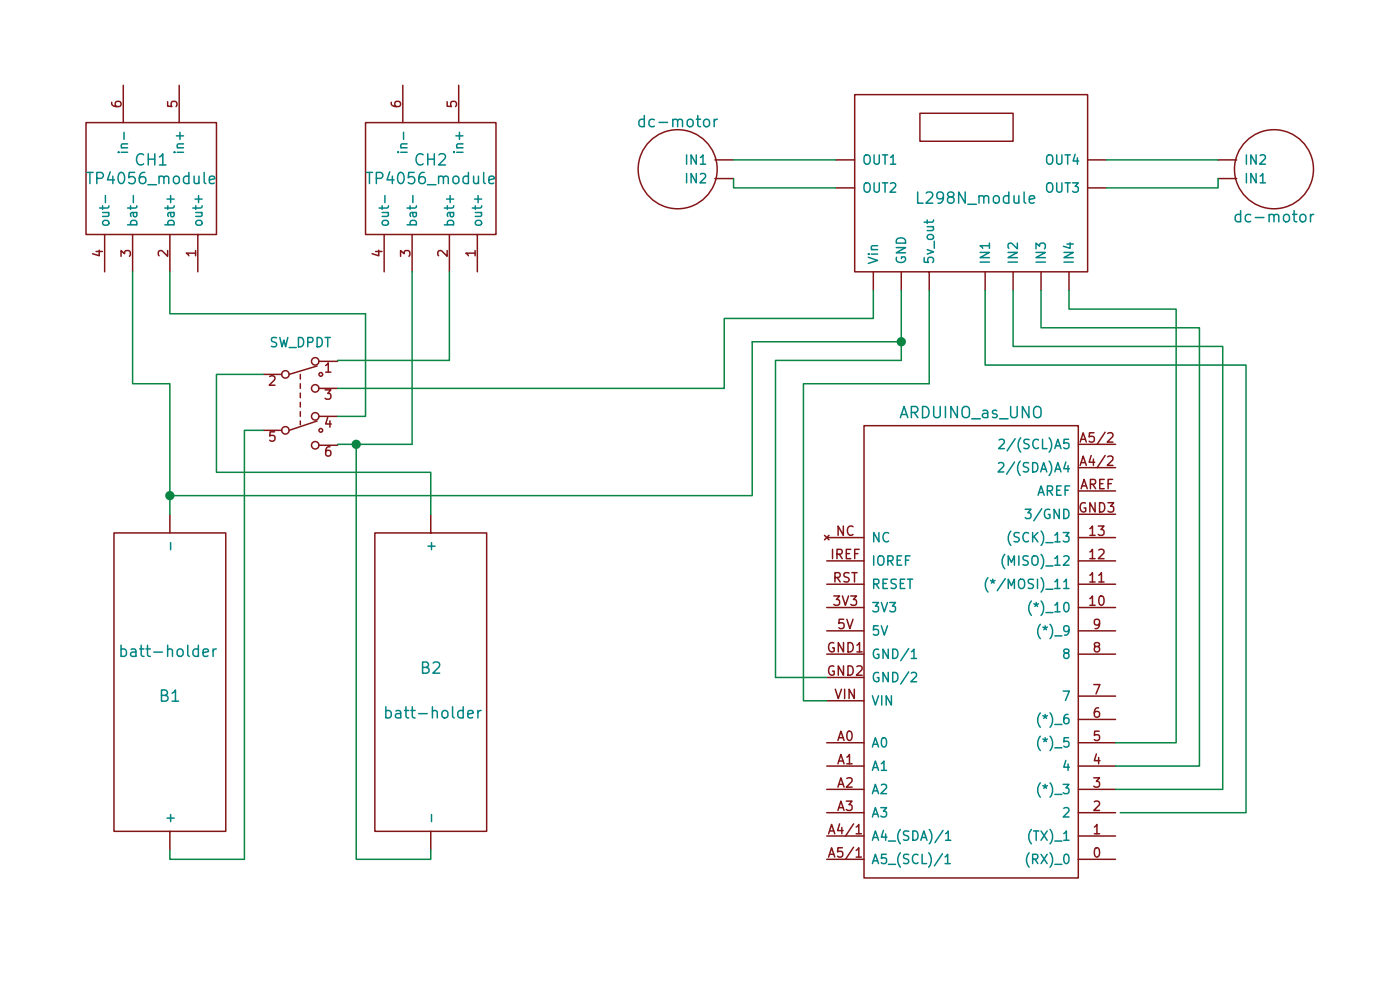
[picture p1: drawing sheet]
<svg xmlns="http://www.w3.org/2000/svg" width="229mm" height="162mm" viewBox="0 0 229 162" stroke-linecap="round" stroke-linejoin="round" font-family="sans-serif">
<g fill="none" stroke="#831517" stroke-width=".24">
<path d="M18.3 16.7a.57 .57 0 0 0 .6 .7h.6l.2-.1 .1-.5-.2-.2h-.5l-.2 .1v.4l.2 .3M20.2 13.9v6.1M27.4 16.6v.8h.7l-.1-.2 .1-.6h.7l.1 .2v.4l-.1 .2M29.3 13.9v6.1M64 16.7a.57 .57 0 0 0 .6 .7h.6l.2-.1 .1-.5-.1-.2h-.6l-.2 .1v.4l.2 .3M65.9 13.9v6.1M73.1 16.6v.8h.7l-.1-.2 .1-.6h.7l.2 .2v.4l-.2 .2M75 13.9v6.1M139.8 15.5h38.1v28.9h-38.1zM150.4 18.5h15.3v4.6h-15.3zM14.1 20h21.3v18.3h-21.3zM17.1 38.3v6.1"/>
<path d="M21.7 38.3v6.1M27.8 38.3v6.1M32.4 38.3v6.1M59.8 20h21.3v18.3h-21.3zM62.8 38.3v6.1M67.4 38.3v6.1M73.5 38.3v6.1M78.1 38.3v6.1M116.9 29.2h3.1M116.9 26.1h3.1M136.7 26.1h3.1M136.7 30.7h3.1"/>
<path d="M177.9 26.1h3M177.9 30.7h3M199.2 29.2h3M199.2 26.1h3M15.7 41.1h1M16.2 40.9v.9l-1.1-.3M19.8 41.9v-1l.6 .6 .1-.5h.7l.1 .2v.5l-.1 .2M27.4 40.9v1l-.9-.9-.3-.1-.3 .2v.3l.1 .4M32 41.4h-1.5l.4 .4M32 40.9v.9M51.9 59.8l-4.6 1.4M52.2 59h3"/>
<path d="M53.3 59.7l.4-.4v1.5M61.4 41.1h1.1M61.9 40.9v.9l-1.1-.3M65.5 41.9v-1l.6 .6 .1-.5h.7l.1 .2v.5l-.1 .2M73.1 40.9v1l-.9-.9-.3-.1-.2 .2-.1 .3 .1 .4M77.7 41.4h-1.5l.4 .4M77.7 40.9v.9M142.8 44.4v3.1M147.4 44.4v3.1M152 44.4v3.1M161.1 44.4v3.1M165.7 44.4v3.1"/>
<path d="M170.2 44.4v3.1M174.8 44.4v3.1M43 61.2h3.1M43 70.3h3.1M44.1 61.5l.4-.1 .3 .1 .2 .2-.1 .4-.9 .8h1M44.9 70.6h-.7l-.1 .7 .2-.2 .6 .2v.6l-.2 .2h-.4l-.2-.2M49.1 67.3v.7M49.1 68.8v.6M49.1 61.2v.7M49.1 62.7v.8M49.1 64.2v.8M49.1 65.7v.8"/>
<path d="M51.9 68.8l-4.6 1.5M52.2 63.5h3M52.2 68h3M52.2 72.8h3M53.2 63.7h.9l-.5 .6 .4 .1v.7l-.2 .1h-.4l-.2-.1M53.3 60.8h.8M53.6 68.2l-.3 1.1h.9M54 73a.57 .57 0 0 0-.7 .6v.6l.1 .2 .4 .1 .2-.1 .1-.5-.1-.3h-.5l-.2 .3M54 68.8v1M141.3 69.6h35v73.9h-35zM176.3 76.4h6.1M176.3 72.6h6.1"/>
<path d="M176.6 76l.5-1.5 .6 1.5M176.6 72.2l.5-1.5 .6 1.5M176.8 79.9l.5-1.6 .5 1.6M176.8 75.6h.7M176.8 71.8h.7M177 79.4h.7M178.3 79.1l.8-.1 .1-.2-.1-.3-.2-.2h-.6v1.6M178.4 74.4l-.3 1.1h.9M178.7 79.1l.5 .8M178.8 75v1M178.9 70.7h-.7l-.1 .7 .2-.1 .6 .1v.7l-.2 .1h-.4l-.2-.1M179.8 79h.6"/>
<path d="M180.6 78.3h-.8v1.6h.8M180.7 74.4l-1.3 2M180.7 70.6l-1.3 2M181.2 74.6l.4-.1 .3 .1 .1 .2v.4l-.9 .8h.9M181.2 70.8l.4-.1 .3 .1 .1 .2v.4l-.9 .8h.9M181.2 79h.5M182 78.3h-.8v1.6M18.6 87.1h18.3v48.7h-18.3zM27.8 84v3.1M61.3 87.1h18.3v48.7h-18.3zM70.4 84v3.1M134.8 87.5l.8 .7"/>
<path d="M135.2 99.3h6.1M135.2 91.6h6.1M135.2 87.8h6.1M135.2 95.5h6.1M135.6 87.5l-.8 .7M136.1 89.8v1.5M136.4 97.4h.9l-.5 .6 .4 .1v.6l-.2 .2h-.4l-.2-.2M136.5 94.4l.8-.1 .1-.2-.1-.4-.2-.1h-.6v1.5M136.9 90.6l.7-.1 .1-.3v-.3l-.2-.1h-.6v1.5M136.9 94.4l.5 .7M137.2 90.6l.5 .7M137.8 97.4l.5 1.5 .5-1.5"/>
<path d="M137.9 86v1.5l-.8-1.5v1.5M138.4 90.5h.5M138.9 93.6a.68 .68 0 0 0-.8 .1v.4l.6 .3 .2 .4-.3 .3-.6-.1M139.1 97.4h1l-.5 .6 .4 .1v.6l-.2 .2h-.5l-.2-.2M139.1 89.8h-.7v1.5h.7M139.3 93.6h.9M139.5 86.1l-.5-.1a.86 .86 0 0 0 0 1.5l.5-.2M139.7 93.6v1.5M139.8 90.5h.5M140.5 89.8h-.7v1.5M176.3 99.3h6.1M176.3 95.5h6.1"/>
<path d="M176.3 91.6h6.1M176.3 87.8h6.1M176.3 84h6.1M176.3 80.2h6.1M177.5 82.2a.62 .62 0 0 0-.7 .1 .62 .62 0 0 0-.2 .7 .56 .56 0 0 0 .3 .6 .56 .56 0 0 0 .7-.1v-.5h-.3M178.2 98.9h.9M178.2 95.1h.9M178.2 91.3h.9M178.2 87.5h.9M178.2 97.8l.5-.4v1.5M178.2 94l.5-.4v1.5M178.2 90.2l.5-.4v1.5"/>
<path d="M178.2 86.4l.5-.4v1.5M179.1 82.1v1.6l-.9-1.6v1.6M179.6 86h.9l-.5 .5 .5 .2v.6l-.2 .2h-.5l-.2-.2M179.7 94l.4-.4v1.5M179.7 95.1h.8M179.7 89.9l.4-.2 .3 .1 .2 .2-.1 .4-.9 .9h.9M179.8 97.5l.4-.1a.86 .86 0 0 1-.2 1.5l-.2-.2-.1-.4zM179.8 82.1a.79 .79 0 0 1 .9 .5 .79 .79 0 0 1-.3 1l-.6 .1zM181.2 82.1h.9l-.5 .6 .5 .1v.7l-.2 .2h-.5l-.2-.2M135.2 114.5h6.1M135.2 106.9h6.1M135.2 103.1h6.1"/>
<path d="M135.2 110.7h6.1M136.4 105.1a.62 .62 0 0 0-.7 .1 .62 .62 0 0 0-.2 .7 .56 .56 0 0 0 .3 .5 .56 .56 0 0 0 .6 0v-.5h-.3M136.4 108.9a.62 .62 0 0 0-.7 .1 .62 .62 0 0 0-.2 .7 .56 .56 0 0 0 .3 .5 .56 .56 0 0 0 .6 0v-.5h-.3M136.6 112.6l.5 1.5 .5-1.5M137.9 105v1.5l-.8-1.5v1.5M137.9 108.8v1.5l-.8-1.5v1.5M138 101.2h-.8v.7l.2-.1 .6 .1v.7l-.2 .1h-.4l-.2-.1M138.1 112.6v1.5M138.5 101.2l.5 1.5 .5-1.5M138.6 119.6l.4-.1a.86 .86 0 0 1-.2 1.5l-.2-.2-.1-.4zM138.7 105a.79 .79 0 0 1 .8 .5 .79 .79 0 0 1-.2 .9l-.6 .1zM138.7 108.8a.79 .79 0 0 1 .8 .5 .79 .79 0 0 1-.2 .9l-.6 .1z"/>
<path d="M139.7 112.6v1.5l-.8-1.5v1.5M140.1 105.4l.5-.4v1.5M140.1 106.5h.9M140.1 108.9l.5-.1 .2 .1 .2 .2-.1 .3-.9 .9h1M176.3 106.9h6.1M176.3 103.1h6.1M176.3 117.6h6.1M176.3 113.7h6.1M178.9 111.9h1l-.7 1.5M179.2 105.6l-.2-.2v-.3l.2-.1 .6 .1v.4l-.7 .2-.1 .2v.5l.2 .1h.3l.3-.1a.5 .5 0 0 0-.3-.8M179.7 115.7a.57 .57 0 0 0-.7 .6v.6l.1 .2 .4 .1 .3-.2v-.5l-.1-.2-.5-.1-.2 .3M179.8 119.5h-.8v.7l.2-.1 .6 .1v.6l-.3 .2h-.3l-.2-.2"/>
<path d="M179.8 101.8l-.3 .3h-.3l-.2-.3 .1-.6h.4l.3 .1a1.02 1.02 0 0 1-.4 1.4h-.3M27.8 135.8v3.1M70.4 135.8v3.1M135.2 136.6h6.1M135.2 129h6.1M135.2 125.2h6.1M135.2 132.8h6.1M135.2 121.4h6.1M135.5 136.2l.5-1.5 .5 1.5M135.7 135.8h.7M135.7 139.6h.7M137 121l.5-1.5 .5 1.5"/>
<path d="M137 124.8l.5-1.5 .5 1.5M137 128.6l.5-1.5 .5 1.5M137 132.4l.5-1.5 .5 1.5M137.2 120.5h.7M137.2 124.3h.7M137.2 128.2h.7M137.2 132h.7M137.3 134.6l-.3 1.1h.9M137.7 135.2v1M137.8 138.5h-.8v.7l.2-.1 .6 .1v.7l-.2 .1h-.4l-.2-.1M138.4 130.9h.9l-.5 .6 .5 .1v.7l-.2 .1h-.5l-.2-.1M138.5 127.2l.4-.1h.3l.1 .3v.3l-.9 .9h.9"/>
<path d="M138.5 124.8h.8M138.5 123.7l.4-.4v1.5M139.6 134.6l-1.3 2M139.6 138.4l-1.3 2M140 136.2h.9M140 135.1l.4-.4v1.5M140 138.9l.4-.4v1.5M176.3 132.8h6.1M176.3 136.6h6.1M176.3 125.2h6.1M176.3 129h6.1M176.3 121.4h6.1"/>
<path d="M178.9 127.1h.9l-.5 .6 .5 .1v.7l-.3 .1h-.4l-.2-.1M179 135.1l.4-.4v1.5M179 136.2h.8M179 131l.4-.1 .3 .1 .1 .2v.3l-.9 .9h.9M179.1 138.6l.4-.1a.86 .86 0 0 1-.2 1.5l-.2-.1-.1-.4zM179.3 123.2l-.3 1.1h.9M179.7 123.8v1M135.2 140.4h6.1M135.5 140l.5-1.5 .5 1.5M140 140h.9M176.3 140.4h6.1"/>
<circle cx="110.8" cy="27.7" r="6.5"/>
<circle cx="208.3" cy="27.7" r="6.5"/>
<circle cx="51.6" cy="59" r=".61"/>
<circle cx="46.7" cy="61.2" r=".61"/>
<circle cx="46.7" cy="70.3" r=".61"/>
<circle cx="51.6" cy="63.5" r=".61"/>
<circle cx="51.6" cy="72.8" r=".61"/>
<circle cx="51.6" cy="68" r=".61"/>
<circle cx="52.5" cy="61.2" r=".3"/>
<circle cx="52.5" cy="70.3" r=".3"/>
</g>
<g fill="none" stroke="#008484" stroke-width=".24">
<path d="M105.4 19.6a.58 .58 0 0 0-.8 .1l-.1 .2 .1 .6a.58 .58 0 0 0 .8 .1M105.4 18.9v1.8M107 19.6a.58 .58 0 0 0-.8 .1l-.1 .2 .1 .6a.58 .58 0 0 0 .8 .1M110 19.7a.45 .45 0 0 1 .8 .1v.9M110 19.5v1.2M110.8 19.8a.41 .41 0 0 1 .4-.3 .41 .41 0 0 1 .4 .3v.9M112.6 19.6a.5 .5 0 0 1 .8 .3v.5a.51 .51 0 0 1-.5 .3 .51 .51 0 0 1-.5-.3v-.5zM113.9 19.5h.7M114.1 18.9v1.6l.1 .1 .4 .1M115.2 19.6a.5 .5 0 0 1 .8 .3v.5a.51 .51 0 0 1-.5 .3 .51 .51 0 0 1-.4-.3v-.5zM116.8 19.5v1.2M117.3 19.5l-.3 .1-.2 .3"/>
<path d="M14.2 28.2h1M14.7 28.2v1.8M15.8 29.1h.7l.3-.2 .1-.2-.1-.3-.3-.2h-.7v1.8M16.8 34.7h1M16.8 33.6v.6M16.9 36.2l.2-.2 .6 .1a.39 .39 0 0 1 .1 .4 .39 .39 0 0 1-.3 .3h-.4a.39 .39 0 0 1-.2-.6zM17.2 31.9v1.2M17.7 34.7a.36 .36 0 0 1 .1 .4 .36 .36 0 0 1-.2 .3h-.8M17.8 33.6l-.1 .3-.1 .1h-1.3M18 28.1l-.4 1.3h1.1M18.5 28.8v1.2M19.3 24.9h.2"/>
<path d="M19.6 28.3l.3-.1a1.12 1.12 0 0 1 0 1.8h-.1a1.18 1.18 0 0 1-.2-1.7zM19.8 24.1h1.1M19.8 24.9h1.1M20.3 21.6v1.2M20.9 23.5l-1 .1a.38 .38 0 0 0 .1 .5M20.9 36.7h1.5M21.3 33.6v.6M21.4 36.7l-.1-.1a.49 .49 0 0 1 .4-.6h.4a.47 .47 0 0 1 .2 .7M21.7 34.7l.1 .5a.3 .3 0 0 0 .3 .2 .3 .3 0 0 0 .3-.2l-.1-.5M21.8 31.9v1.2M22 28.2h-.9l-.1 .9 .6-.3a.6 .6 0 0 1 .5 .6 .6 .6 0 0 1-.5 .6l-.6-.2M22.4 33.6l-.1 .3-.2 .1h-1.2"/>
<path d="M22.4 34.7l-1 .1-.1 .1 .1 .5M23.5 25.3l-.6-.2a.99 .99 0 0 0-.6 .9 .99 .99 0 0 0 .6 .9l.6-.1M23.7 28.2a.75 .75 0 0 0-.9 .8l.1 .8a.57 .57 0 0 0 .9-.1v-.6a.57 .57 0 0 0-1 .1M24.2 30.2h1.4M24.2 25.1v1.9M24.2 26h1.1M25.3 25.1v1.9M26 29a.45 .45 0 0 1 .8 .1v.9M26 28.8v1.2M26.1 25.6l.5-.5v1.9M26.1 27h1M26.8 29.1a.41 .41 0 0 1 .4-.3 .41 .41 0 0 1 .4 .3v.9"/>
<path d="M27 36.7h1.5M27.3 32.5h1.2M27.4 33.6v.6M27.5 36.7l-.1-.1a.49 .49 0 0 1 .3-.6h.5a.47 .47 0 0 1 .2 .7M27.8 34.7l.1 .5a.3 .3 0 0 0 .3 .2 .3 .3 0 0 0 .3-.2l-.1-.5M27.9 31.9v1.2M28.5 33.6l-.1 .3-.2 .1h-1.2M28.5 34.7l-1 .1-.1 .1 .1 .5M28.5 24.9h.1M28.5 28.9a.5 .5 0 0 1 .8 .2v.6a.51 .51 0 0 1-.5 .3 .51 .51 0 0 1-.4-.3v-.6zM28.8 22.2h1.2M29 24.1h1"/>
<path d="M29 24.9h1M29.4 21.6v1.2M30 23.5l-.9 .1a.38 .38 0 0 0 0 .5M30.9 28.9a.58 .58 0 0 0-.8 .1l-.1 .1 .1 .7a.58 .58 0 0 0 .8 .1M30.9 28.2v1.8M31.7 28.8v1a.45 .45 0 0 0 .8 0M31.9 32.5h1.2M32 34.7h1.1M32 33.6v.6M32.1 36.2l.2-.2 .6 .1a.39 .39 0 0 1 .2 .4 .39 .39 0 0 1-.4 .3h-.4a.39 .39 0 0 1-.2-.6zM32.5 31.9v1.2M32.5 28.8v1.2"/>
<path d="M32.9 34.7a.36 .36 0 0 1 .2 .4 .36 .36 0 0 1-.3 .3h-.8M33.1 33.6l-.1 .3-.2 .1h-1.3M33.4 28.2v1.6l.3 .2M34.2 29.4l.9-.2-.1-.3-.5-.1-.3 .3 .1 .8 .2 .1 .5-.1M59.9 28.2h1M60.4 28.2v1.8M61.5 29.1h.7l.3-.2 .1-.2-.1-.3-.3-.2h-.7v1.8M62.5 34.7h1M62.5 33.6v.6M62.6 36.2l.2-.2 .6 .1a.39 .39 0 0 1 .1 .4 .39 .39 0 0 1-.3 .3h-.4a.39 .39 0 0 1-.2-.6zM62.9 31.9v1.2M63.4 34.7a.36 .36 0 0 1 .1 .4 .36 .36 0 0 1-.2 .3h-.8"/>
<path d="M63.5 33.6l-.1 .3-.1 .1h-1.3M63.7 28.1l-.4 1.3h1.1M64.2 28.8v1.2M65.1 24.9h.1M65.2 28.4a.41 .41 0 0 1 .6-.1 1.17 1.17 0 0 1-.2 1.7h-.1a1.07 1.07 0 0 1-.3-1.6zM65.5 24.9h1.1M65.5 24.1h1.1M66 21.6v1.2M66.6 36.7h1.5M66.6 23.5l-1 .1a.38 .38 0 0 0 .1 .5M67.1 33.6v.6M67.2 36.7l-.1-.1a.49 .49 0 0 1 .3-.6h.4a.47 .47 0 0 1 .2 .7"/>
<path d="M67.4 34.7l.1 .5a.3 .3 0 0 0 .3 .2 .3 .3 0 0 0 .3-.2l-.1-.5M67.5 31.9v1.2M67.7 28.2h-.9v.9l.5-.3a.6 .6 0 0 1 .5 .6 .6 .6 0 0 1-.5 .6l-.5-.2M68.1 33.6l-.1 .3-.1 .1h-1.3M68.1 34.7l-.9 .1-.1 .1 .1 .5M69.2 25.3l-.6-.2a.99 .99 0 0 0-.6 .9 .99 .99 0 0 0 .6 .9l.6-.1M69.4 28.2a.75 .75 0 0 0-.9 .8l.1 .8a.57 .57 0 0 0 1-.1v-.5a.58 .58 0 0 0-.6-.4 .58 .58 0 0 0-.5 .4M69.9 30.2h1.4M70 26h1M70 25.1v1.9M71 25.1v1.9M71.7 29a.45 .45 0 0 1 .8 .1v.9"/>
<path d="M71.7 28.8v1.2M71.8 25.3l.3-.2h.4l.3 .2 .1 .3-.1 .3-1.1 1.1h1.2M72.5 29.1a.41 .41 0 0 1 .4-.3 .41 .41 0 0 1 .4 .3v.9M72.7 36.7h1.5M73 32.5h1.2M73.2 33.6v.6M73.2 36.7v-.1a.49 .49 0 0 1 .3-.6h.4a.47 .47 0 0 1 .2 .7M73.5 34.7l.1 .5a.3 .3 0 0 0 .3 .2 .3 .3 0 0 0 .3-.2l-.1-.5M73.6 31.9v1.2M74.2 33.6l-.1 .3-.2 .1h-1.2M74.2 34.7l-1 .1v.1v.5M74.2 24.9h.1"/>
<path d="M74.3 28.9a.5 .5 0 0 1 .7 .2v.6a.51 .51 0 0 1-.4 .3 .51 .51 0 0 1-.5-.3v-.6zM74.6 22.2h1.1M74.7 24.9h1M74.7 24.1h1M75.1 21.6v1.2M75.7 23.5l-.9 .1a.38 .38 0 0 0 0 .5M76.6 28.9a.58 .58 0 0 0-.8 .1l-.1 .7a.57 .57 0 0 0 .9 .2M76.6 28.2v1.8M77.5 28.8v1a.45 .45 0 0 0 .7 0M77.6 32.5h1.2M77.7 34.7h1.1M77.7 33.6v.6"/>
<path d="M77.8 36.2l.2-.2 .6 .1a.39 .39 0 0 1 .2 .4 .39 .39 0 0 1-.3 .3h-.5a.39 .39 0 0 1-.2-.6zM78.2 31.9v1.2M78.2 28.8v1.2M78.6 34.7a.36 .36 0 0 1 .2 .4 .36 .36 0 0 1-.3 .3h-.8M78.8 33.6l-.1 .3-.2 .1h-1.3M79.1 28.2v1.6l.3 .2M80 29.4l.8-.2-.1-.3-.5-.1-.2 .3v.8l.2 .1 .5-.1M107.8 20h1.4M112.3 25.3v1.5M112.3 28.4v1.5M113.9 25.3v1.5l-.9-1.5v1.5M113.9 28.4v1.5l-.9-1.5v1.5"/>
<path d="M114.5 28.5l.5-.2 .2 .1 .2 .2-.1 .4-.8 .9h.9M114.5 26.8h.9M114.5 25.7l.5-.4v1.5M141.5 25.4h.6a.99 .99 0 0 1-.2 1.4 .53 .53 0 0 1-.6-.5l.1-.8zM141.5 29.9h.6a.99 .99 0 0 1-.2 1.5 .53 .53 0 0 1-.6-.5l.1-.8zM142.9 25.3v1.2l.3 .3h.3l.3-.3v-1.2M142.9 29.9v1.2l.3 .3h.3l.3-.3v-1.2M144.3 29.9h.9M144.3 25.3h.9M144.7 25.3v1.5M144.7 29.9v1.5M145.6 30l.4-.1h.3l.2 .3-.1 .3-.9 .9h1"/>
<path d="M145.6 26.8h.9M145.6 25.7l.5-.4v1.5M146.8 39a.8 .8 0 0 1 .9-.1 .8 .8 0 0 1 .4 .8h-1.5v-.6zM150.1 31.4v1.8h.9M151.5 31.6l.3-.2h.4l.3 .2v.3v.3l-1.1 1h1.1M151.6 37h1.1M151.6 35.9v.6M151.8 38.4l.1-.1 .6 .1a.39 .39 0 0 1 .2 .4 .39 .39 0 0 1-.3 .3h-.5a.39 .39 0 0 1-.3-.3 .39 .39 0 0 1 .2-.4zM152.5 37a.36 .36 0 0 1 .2 .4 .36 .36 0 0 1-.3 .3h-.8M152.7 35.9l-.1 .3-.2 .1h-1.3M152.8 39.4v1.2M154.3 32.2l-.1 .1a.59 .59 0 0 1-1-.1l.1-.6a.57 .57 0 0 1 .9 0 1.2 1.2 0 0 1-.4 1.6h-.4"/>
<path d="M155.3 32.2l-.3-.4v-.2a.57 .57 0 0 1 .9 0l.1 .2-.2 .3-.5 .1-.3 .1v.2v.5a.57 .57 0 0 0 1-.1v-.4l-.3-.3M157.8 31.4v1.8l-1-1.8v1.8M158.3 33.4h1.4M160.1 32.2a.45 .45 0 0 1 .8 .1v.9M160.1 32v1.2M160.9 32.3a.41 .41 0 0 1 .4-.3 .41 .41 0 0 1 .4 .3v.9M161.8 39.7v.9M162.6 32.1a.5 .5 0 0 1 .8 .2v.6a.51 .51 0 0 1-.5 .3 .51 .51 0 0 1-.5-.3v-.6zM165 32.1a.58 .58 0 0 0-.8 .1l-.1 .7a.57 .57 0 0 0 .9 .2M165 31.4v1.8M165.8 32v1a.45 .45 0 0 0 .8 0M166.4 39.7v1l-.9-.9-.4-.1-.2 .2-.1 .3 .2 .4"/>
<path d="M166.6 32v1.2M167.5 31.4v1.6l.3 .2M168.3 32.6l.9-.2-.1-.3-.5-.1-.3 .3 .1 .8 .2 .1 .5-.1M171.4 29.9h.6a.99 .99 0 0 1-.2 1.5 .53 .53 0 0 1-.6-.5v-.8zM171.4 25.4h.6a.99 .99 0 0 1-.2 1.4 .53 .53 0 0 1-.6-.5v-.8zM172.8 29.9v1.2l.3 .3h.3l.3-.3v-1.2M172.8 25.3v1.2l.3 .3h.3l.3-.3v-1.2M174.2 29.9h.8M174.2 25.3h.8M174.5 39.9h1M174.6 25.3v1.5M174.6 29.9v1.5"/>
<path d="M175 39.7v.9l-1.1-.4M175.4 29.9h.9l-.5 .6 .5 .1v.6l-.2 .2h-.5l-.2-.2M175.8 25.2l-.3 1.1h.9M176.2 25.8v1M202.9 35.1a.58 .58 0 0 0-.8 .1l-.1 .7a.57 .57 0 0 0 .9 .3M202.9 34.4v1.8M203.8 25.3v1.5M203.8 28.4v1.5M204.5 35.1a.58 .58 0 0 0-.8 .1l-.1 .7a.57 .57 0 0 0 .9 .3M205.3 35.5h1.4M205.4 28.4v1.5l-.8-1.5v1.5M205.4 25.3v1.5l-.8-1.5v1.5"/>
<path d="M206.1 28.8l.4-.4v1.5M206.1 25.4l.4-.1 .3 .1 .1 .2v.3l-.9 .9h.9M206.1 29.9h.8M207.6 35.2a.45 .45 0 0 1 .7 .1v.9M207.6 35v1.2M208.3 35.3a.41 .41 0 0 1 .4-.3 .41 .41 0 0 1 .4 .3v.9M210 35.2a.5 .5 0 0 1 .5-.2 .5 .5 0 0 1 .4 .4v.5a.51 .51 0 0 1-.5 .4 .51 .51 0 0 1-.5-.4zM211.4 35h.7M211.6 34.4v1.6l.1 .2h.4M212.8 35.1a.5 .5 0 0 1 .8 .3v.5a.51 .51 0 0 1-.5 .4 .51 .51 0 0 1-.5-.4v-.5zM214.3 35v1.2M214.8 35l-.3 .1-.2 .3"/>
<path d="M45.2 55.2a.68 .68 0 0 0-.8 .1v.4l.7 .3 .1 .4-.2 .3-.6-.1M45.8 55.1l.3 1.6 .3-1.1 .3 1.1 .4-1.6M47.3 56.8h1.1M48.8 55.1a.79 .79 0 0 1 .9 .5 .79 .79 0 0 1-.3 1l-.6 .1zM50.3 55.9l.8-.1 .1-.2-.1-.3-.2-.2h-.6v1.6M51.9 55.1a.79 .79 0 0 1 .8 .5 .79 .79 0 0 1-.3 1l-.5 .1zM53.2 55.1h.8M53.6 55.1v1.6M142 42l1.5 .6-1.5 .4M142 41.5h.1M142.5 40.8h1M142.5 41.5h1"/>
<path d="M143.5 40.1l-.9 .1a.38 .38 0 0 0 0 .6M146.6 40.5h1.5l-1.5 .8h1.5M146.6 42a.62 .62 0 0 0 .1 .7 .62 .62 0 0 0 .7 .2 .56 .56 0 0 0 .6-.3 .56 .56 0 0 0-.1-.6h-.5v.2M151.1 42.1v.7l.7 .1-.1-.2 .1-.6h.7l.2 .2v.4l-.2 .2M151.6 40.8l1.1 .4-1.1 .3M160.3 41.2h1.5l-1.5 .9h1.5M160.3 42.8h1.5M161.8 40.1h-1.5l.4 .5M164.9 41.2h1.5l-1.5 .9h1.5M164.9 42.8h1.5M169.4 40.7v-1l.6 .5 .1-.4h.7l.2 .2v.5l-.2 .2M169.4 41.2h1.6l-1.6 .9h1.6"/>
<path d="M169.4 42.8h1.6M174 41.2h1.5l-1.5 .9h1.5M174 42.8h1.5M147.2 68.2l.7-1.8 .6 1.8M147.4 67.7h.9M149 67.4h.7l.3-.2 .1-.3-.1-.3-.3-.2h-.7v1.8M149.5 67.4l.6 .8M150.9 66.4a.93 .93 0 0 1 1 .9 .93 .93 0 0 1-1 .9zM152.7 66.4v1.5a.58 .58 0 0 0 .5 .4 .58 .58 0 0 0 .6-.4v-1.5M154.6 66.4v1.8M156.6 66.4v1.8l-1.1-1.8v1.8M157.6 66.5a.59 .59 0 0 1 .6 0 .59 .59 0 0 1 .3 .5v1a.64 .64 0 0 1-.7 .2 .64 .64 0 0 1-.5-.6v-.6z"/>
<path d="M158.9 68.4h1.4M160.7 67.1l.2-.1 .5 .1 .1 1.1M161.5 67.5h-.6a.36 .36 0 0 0-.3 .4 .36 .36 0 0 0 .3 .3h.6M163 67.1l-.4-.1-.3 .3 .1 .2 .6 .2 .1 .2-.1 .3h-.2h-.5M163.3 75.7l.4-.1h.3l.2 .3-.1 .3-.9 .9h1M163.4 71.9l.4-.1h.3l.1 .3v.3l-.9 .9h.9M163.5 68.4h1.4M165.3 66.4v1.5a.58 .58 0 0 0 .5 .4 .58 .58 0 0 0 .5-.4v-1.5M165.9 75.5l-1.3 2M166 71.7l-1.3 2M166.8 75.3a1.81 1.81 0 0 0 0 2.4M166.9 71.5a1.81 1.81 0 0 0 0 2.4"/>
<path d="M168.2 75.6a.68 .68 0 0 0-.8 .1v.5l.7 .2 .1 .4-.3 .3-.5-.1M168.3 66.4v1.8l-1.1-1.8v1.8M168.3 71.8a.68 .68 0 0 0-.8 .1v.5l.6 .2 .2 .4-.3 .3-.6-.1M168.9 75.6a.79 .79 0 0 1 .8 .5 .79 .79 0 0 1-.2 .9l-.6 .1zM169.3 66.5a.59 .59 0 0 1 .6 0 .59 .59 0 0 1 .3 .5v1a.64 .64 0 0 1-.7 .2 .64 .64 0 0 1-.5-.6v-.6zM169.8 71.9l-.5-.1a.86 .86 0 0 0 .1 1.5l.4-.1M170.2 77.1l.5-1.5 .5 1.5M170.3 76.7h.7M170.5 71.8v1.5h.7M171.6 75.3a1.8 1.8 0 0 1 0 2.4M171.6 71.5a1.8 1.8 0 0 1 0 2.4M172.5 77.1l.5-1.5 .5 1.5"/>
<path d="M172.5 73.3l.5-1.5 .5 1.5M172.7 76.7h.7M172.7 72.8h.7M173.5 79.4h-.7v1.5h.7M174.3 75.5l-.3 1.1h.9M174.7 76.1v1M174.8 71.8h-.8v.7l.2-.1 .6 .1v.7l-.3 .1h-.3l-.2-.1M174.9 79.4h-.7v1.5M27.9 88.7v1.1M70 89.2h1.1M70.6 88.7v1.1M142.7 98.4h1l-.5 .6 .4 .1v.7l-.2 .2h-.5l-.2-.2"/>
<path d="M142.9 95.4l.7-.1 .1-.2v-.3l-.2-.2h-.6v1.6M142.9 90.8v1.5M143.2 95.4l.5 .8M143.7 87v1.5l-.8-1.5v1.5M143.8 90.9h.5a.99 .99 0 0 1-.1 1.4 .53 .53 0 0 1-.6-.5v-.8zM144.1 98.4l.5 1.6 .5-1.6M144.4 95.3h.5M145.1 94.6h-.7v1.6h.7M145.2 91.6l.7-.1 .2-.2-.1-.4-.2-.1h-.6v1.5M145.3 87.1l-.5-.1a.86 .86 0 0 0 .1 1.5l.4-.1M145.5 98.4h.9l-.5 .6 .5 .1v.7l-.2 .2h-.5l-.2-.2M145.6 91.6l.5 .7"/>
<path d="M146.6 94.7a.68 .68 0 0 0-.8 .1v.4l.6 .3 .2 .4-.3 .3-.6-.1M146.7 91.5h.5M147.2 95.3h.6M147.5 90.8h-.8v1.5h.8M148 94.6h-.8v1.6h.8M148.1 91.5h.5M148.4 94.6h.9M148.8 94.6v1.6M148.8 90.8h-.7v1.5M161.6 94.4a1.81 1.81 0 0 0 0 2.3M162 94.8l.4 .2 .3-.2M162.1 95.3l.3-.3 .2 .3"/>
<path d="M162.4 94.6v.4M164.3 90.6a1.81 1.81 0 0 0 0 2.3M164.4 94.5l-1.3 2M164.9 96.2v-1.6l.5 1.1 .5-1.1v1.6M164.9 92.3v-1.5l.5 1.1 .5-1.1v1.5M165.3 86.8a1.81 1.81 0 0 0 0 2.3M166.6 90.8v1.5M166.7 87.1a.68 .68 0 0 0-.8 0v.5l.6 .3 .2 .2-.1 .2-.2 .2-.6-.1M166.8 94.7h.6a.99 .99 0 0 1-.2 1.5 .53 .53 0 0 1-.6-.6v-.8zM167.7 83.2h.9l-.5 .6 .4 .1v.7l-.2 .1h-.4l-.2-.1M168.1 90.9a.68 .68 0 0 0-.7 0v.5l.6 .3 .2 .3-.3 .3h-.6M168.2 87.1l-.5-.1a.86 .86 0 0 0 0 1.5l.5-.1"/>
<path d="M168.7 98.2a1.81 1.81 0 0 0 0 2.3M168.9 87v1.5M169 90.9h.5a.99 .99 0 0 1-.1 1.4 .53 .53 0 0 1-.6-.5v-.8zM169 94.7a.68 .68 0 0 0-.8 .1v.4l.6 .3 .2 .4-.3 .3-.6-.1M169.1 87.7l.6 .8M169.1 98.7l.4 .1 .3-.1M169.2 99.1l.3-.3 .2 .3M169.5 98.4v.4M169.7 94.6v1.6M169.7 87l-.8 .9M169.8 80.9l.4-1.5 .6 1.5M169.9 80.5h.7"/>
<path d="M170.2 94.4a1.8 1.8 0 0 1 0 2.3M170.2 86.8a1.8 1.8 0 0 1 0 2.3M170.2 90.6a1.8 1.8 0 0 1 0 2.3M170.2 98.2a1.8 1.8 0 0 1 0 2.3M170.4 83.1l-1.3 2M171 96.3h1.2M171 88.7h1.2M171 92.5h1.2M171.3 80.2l.7-.1 .1-.2v-.4l-.2-.1h-.6v1.5M171.7 83.3a.62 .62 0 0 0-.8 .1 .62 .62 0 0 0-.1 .7 .56 .56 0 0 0 .3 .5 .56 .56 0 0 0 .6 0v-.5h-.3M171.7 80.2l.4 .7M172.5 95.1l.4-.5v1.6"/>
<path d="M172.5 96.2h.9M172.5 87.4l.4-.4v1.5M172.5 88.5h.9M172.5 91.3l.4-.5v1.5M172.5 92.3h.9M172.5 98.9l.4-.5v1.6M172.5 100h.9M172.8 80.1h.5M173.2 83.2v1.5l-.8-1.5v1.5M173.9 87h.9l-.5 .6 .5 .1v.7l-.3 .1h-.4l-.2-.1M174 96.2h.8M174 95.1l.4-.5v1.6"/>
<path d="M174 83.2a.79 .79 0 0 1 .8 .5 .79 .79 0 0 1-.3 .9l-.5 .1zM174 90.9l.4-.1 .3 .1 .1 .2v.4l-.9 .8h.9M174.1 98.6l.4-.2a.86 .86 0 0 1-.2 1.6l-.2-.2-.1-.4zM174.2 80.1h.5M19.8 106.1a.58 .58 0 0 1 .8 .1l.1 .2-.1 .7a.58 .58 0 0 1-.8 .1M19.8 105.4v1.9M21.4 106.1l.2-.1 .5 .1 .1 1.2M22.2 106.5l-.6 .1a.36 .36 0 0 0-.3 .3 .36 .36 0 0 0 .3 .4l.6-.1M22.8 106h.7M23.1 105.4v1.6l.1 .2 .3 .1M23.9 106h.7M24.1 105.4v1.6l.1 .2 .4 .1"/>
<path d="M25.2 106.6h1.4M26.4 113.6h.6l.3-.2 .1-.2-.1-.3-.3-.2h-.6v1.9h.7a.47 .47 0 0 0 .4-.4 .47 .47 0 0 0-.2-.5l-.3-.1M27.4 105.4v1.9M27.4 106.2a.45 .45 0 0 1 .8 .1v1M28.1 113.3l.6-.6v1.9M28.1 114.6h1.1M29.2 106.1a.5 .5 0 0 1 .7 .3v.5a.51 .51 0 0 1-.4 .4 .51 .51 0 0 1-.5-.4v-.5zM30.7 105.4v1.6l.3 .3M32.4 106.1a.58 .58 0 0 0-.7 .1l-.1 .2 .1 .7a.58 .58 0 0 0 .7 .1M32.4 105.4v1.9M33.2 106.6l.9-.1-.1-.4-.5-.1-.3 .3 .1 .9 .2 .1 .5-.1M34.9 106v1.3"/>
<path d="M35.4 106l-.4 .1-.1 .3M63.1 116.2a.58 .58 0 0 1 .8 .1l.1 .2-.1 .6a.58 .58 0 0 1-.8 .1M63.1 115.5v1.8M64.7 116.2l.2-.1 .5 .1 .1 1.1M65.5 116.5l-.6 .1a.36 .36 0 0 0-.3 .4 .36 .36 0 0 0 .3 .3l.6-.1M66.1 116.1h.7M66.4 115.5v1.6l.1 .1 .3 .1M67.2 116.1h.7M67.4 115.5v1.6l.1 .1 .4 .1M68.5 116.6h1.4M69.1 109.1h.6l.3-.2 .1-.3-.1-.2-.3-.2h-.6v1.8h.7a.47 .47 0 0 0 .4-.4 .47 .47 0 0 0-.2-.5h-.3M70.7 115.5v1.8"/>
<path d="M70.7 116.3a.45 .45 0 0 1 .8 .1v.9M70.8 108.3l.3-.1h.4l.3 .1 .1 .4-.1 .3-1 1h1.1M72.5 116.2a.5 .5 0 0 1 .7 .3v.5a.51 .51 0 0 1-.4 .3 .51 .51 0 0 1-.5-.3v-.5zM74 115.5v1.6l.3 .2M75.7 116.2a.58 .58 0 0 0-.7 .1l-.1 .2 .1 .6a.58 .58 0 0 0 .7 .1M75.7 115.5v1.8M76.5 116.7l.9-.2-.1-.3-.5-.1-.3 .3 .1 .8 .2 .1 .5-.1M78.2 116.1v1.2M78.7 116.1l-.4 .1-.1 .3M142.7 113.7l.5 1.5 .5-1.5M143.6 102.3h-.7l-.1 .7 .2-.2 .6 .2v.6l-.2 .2h-.4l-.2-.2M143.7 106.1a.62 .62 0 0 0-.7 .1 .62 .62 0 0 0-.2 .7 .56 .56 0 0 0 .3 .6 .56 .56 0 0 0 .6-.1v-.5h-.2"/>
<path d="M143.7 109.9a.62 .62 0 0 0-.7 .1 .62 .62 0 0 0-.2 .7 .56 .56 0 0 0 .3 .6 .56 .56 0 0 0 .6-.1v-.5h-.2M144.1 102.3l.5 1.5 .5-1.5M144.2 113.7v1.5M145.3 106.1v1.5l-.9-1.5v1.5M145.3 109.9v1.5l-.9-1.5v1.5M145.8 113.7v1.5l-.9-1.5v1.5M146 106.1a.79 .79 0 0 1 .8 .5 .79 .79 0 0 1-.2 .9l-.6 .1zM146 109.9a.79 .79 0 0 1 .8 .5 .79 .79 0 0 1-.2 .9l-.6 .1zM148.6 106l-1.3 2M148.6 109.8l-1.3 2M149 107.6h.9M149 106.5l.5-.4v1.5"/>
<path d="M149 110l.5-.1h.2l.2 .3-.1 .3-.9 .9h1M170.1 116.5a1.81 1.81 0 0 0 0 2.3M170.1 102a1.81 1.81 0 0 0 0 2.4M170.6 116.9l.3 .2 .4-.2M170.6 102.5l.3 .1 .4-.1M170.7 117.4l.2-.3 .2 .3M170.7 102.9l.2-.3 .2 .3M170.9 102.3v.3M170.9 116.7v.4M171 100.1h1.2M171.7 116.5a1.8 1.8 0 0 1 0 2.3M171.7 102a1.8 1.8 0 0 1 0 2.4"/>
<path d="M172.5 118.4h1.2M172.5 103.9h1.2M173.9 112.9h1l-.7 1.5M174.2 106.7l-.2-.3v-.2l.2-.1 .6 .1v.4l-.7 .2-.1 .2v.4l.2 .2h.3l.3-.2a.5 .5 0 0 0-.3-.7M174.7 116.7a.57 .57 0 0 0-.7 .7v.5l.1 .3 .4 .1 .3-.2v-.5l-.1-.2-.5-.1-.2 .3M174.8 102.9l-.3 .3h-.3l-.2-.3 .1-.6h.4l.3 .1a1.02 1.02 0 0 1-.4 1.4h-.3M27.3 133.7h1.2M27.9 133.1v1.2M70.6 133.1v1.2M142.7 122.1l.5-1.6 .5 1.6M142.7 125.9l.5-1.6 .5 1.6M142.7 129.7l.5-1.5 .5 1.5"/>
<path d="M142.7 133.5l.5-1.5 .5 1.5M142.7 137.3l.5-1.5 .5 1.5M142.8 121.6h.7M142.8 125.4h.7M142.8 129.2h.7M142.8 133h.7M142.8 136.8h.7M144 132h1l-.5 .5 .4 .2v.6l-.2 .2h-.4l-.3-.2M144.1 128.3l.4-.2 .3 .1 .2 .2-.1 .4-.9 .9h1M144.1 125.9h.9M144.1 124.8l.5-.5v1.6M144.3 120.7l.3-.2a.86 .86 0 0 1-.1 1.6l-.2-.2-.2-.4z"/>
<path d="M144.5 135.7l-.4 1.1h.9M144.8 136.3v1M144.9 139.6h-.7l-.1 .7 .2-.1 .6 .1v.7l-.2 .1h-.4l-.2-.1M145.3 137.4h1.1M147.2 139.3a1.81 1.81 0 0 0 0 2.4M147.2 135.5a1.81 1.81 0 0 0 0 2.4M148.6 139.6a.68 .68 0 0 0-.8 .1v.5l.7 .2 .1 .4-.3 .3-.5-.1M148.6 135.8a.68 .68 0 0 0-.8 .1v.5l.7 .2 .1 .4-.3 .3-.5-.1M149.3 135.8a.79 .79 0 0 1 .8 .5 .79 .79 0 0 1-.2 .9l-.6 .1zM150.1 139.7l-.5-.1a.86 .86 0 0 0 .1 1.5l.4-.1M150.6 137.3l.5-1.5 .5 1.5M150.7 136.8h.7"/>
<path d="M150.8 139.6v1.5h.7M151.9 139.3a1.8 1.8 0 0 1 0 2.4M152 135.5a1.8 1.8 0 0 1 0 2.4M154.1 139.5l-1.3 2M154.2 135.7l-1.3 2M154.6 137.3h.9M154.6 136.2l.5-.4v1.5M168.3 139.3a1.81 1.81 0 0 0 0 2.4M168.7 135.5a1.81 1.81 0 0 0 0 2.4M169 135.8h.9M169.5 135.8v1.5M170.1 127.9a1.81 1.81 0 0 0 0 2.4"/>
<path d="M170.1 120.3a1.81 1.81 0 0 0 0 2.3M170.2 139.6l1.1 1.5M170.2 135.8l1.1 1.5M170.6 128.4l.3 .1 .4-.1M170.6 120.8l.3 .1 .4-.1M170.7 128.8l.2-.3 .2 .3M170.7 121.2l.2-.3 .2 .3M170.9 120.5v.4M170.9 128.2v.3M171.3 139.6l-1.1 1.5M171.3 135.8l-1.1 1.5M171.7 139.3a1.8 1.8 0 0 1 0 2.4"/>
<path d="M171.7 135.5a1.8 1.8 0 0 1 0 2.4M171.7 127.9a1.8 1.8 0 0 1 0 2.4M171.7 120.3a1.8 1.8 0 0 1 0 2.3M172.5 137.4h1.2M172.5 129.8h1.2M172.5 122.2h1.2M173.9 128.2h.9l-.5 .5 .5 .2v.6l-.3 .2h-.4l-.2-.2M174 132.1l.4-.2 .3 .1 .1 .2v.4l-.9 .9h.9M174 137.3h.8M174 136.2l.4-.4v1.5M174.1 139.7l.4-.1a.86 .86 0 0 1-.2 1.5l-.2-.1-.1-.5zM174.3 124.3l-.3 1.1h.9"/>
<path d="M174.7 124.8v1.1M174.8 120.5h-.8v.7l.2-.1 .6 .1v.7l-.3 .2h-.3l-.2-.2M142.7 141.1l.5-1.5 .5 1.5M142.8 140.7h.7M145.3 141.2h1.1M154.6 141.1h.8M154.6 140l.4-.4v1.5M168.9 140.4l.7-.1 .1-.2v-.4l-.2-.1h-.6v1.5M169.2 140.4l.5 .7M172.5 141.2h1.2"/>
</g>
<g fill="none" stroke="#0a8542" stroke-width=".24">
<path d="M120 29.2v1.5h16.7M120 26.1h16.7M180.9 26.1h18.3M199.2 29.2v1.5h-18.3M21.7 44.4v18.3h6.1v21.3M27.8 44.4v6.9h32v16.7h-4.6M67.4 44.4v28.2h-12.2M73.5 44.4v14.5h-18.3M123 55.8h24.4M147.4 47.5v11.4M152 47.5v15.2M161.1 47.5v12.2h42.7v73.1h-20.6"/>
<path d="M165.7 47.5v9.1h34.3v72.4h-17.6M170.2 47.5v6.1h26v71.6h-13.8M174.8 47.5v3h17.5v70.9h-9.9M43 70.3h-3v70.1h-12.2v-1.5M43 61.2h-7.6v16h35v6.8M58.3 72.6v67.8h12.1v-1.5"/>
</g>
<circle cx="58.3" cy="72.6" r=".61" fill="#0a8542"/>
<circle cx="58.3" cy="72.6" r=".61" fill="none" stroke="#0a8542" stroke-width=".3"/>
<path d="M142.8 47.5v4.5h-24.4v11.5h-63.2" fill="none" stroke="#0a8542" stroke-width=".24"/>
<circle cx="27.8" cy="81" r=".61" fill="#0a8542"/>
<circle cx="27.8" cy="81" r=".61" fill="none" stroke="#0a8542" stroke-width=".3"/>
<path d="M123 55.8v25.2h-95.2M147.4 58.9h-20.6v51.8h8.4M152 62.7h-20.6v51.8h3.8" fill="none" stroke="#0a8542" stroke-width=".24"/>
<circle cx="147.4" cy="55.8" r=".61" fill="#0a8542"/>
<circle cx="147.4" cy="55.8" r=".61" fill="none" stroke="#0a8542" stroke-width=".3"/>
</svg>
